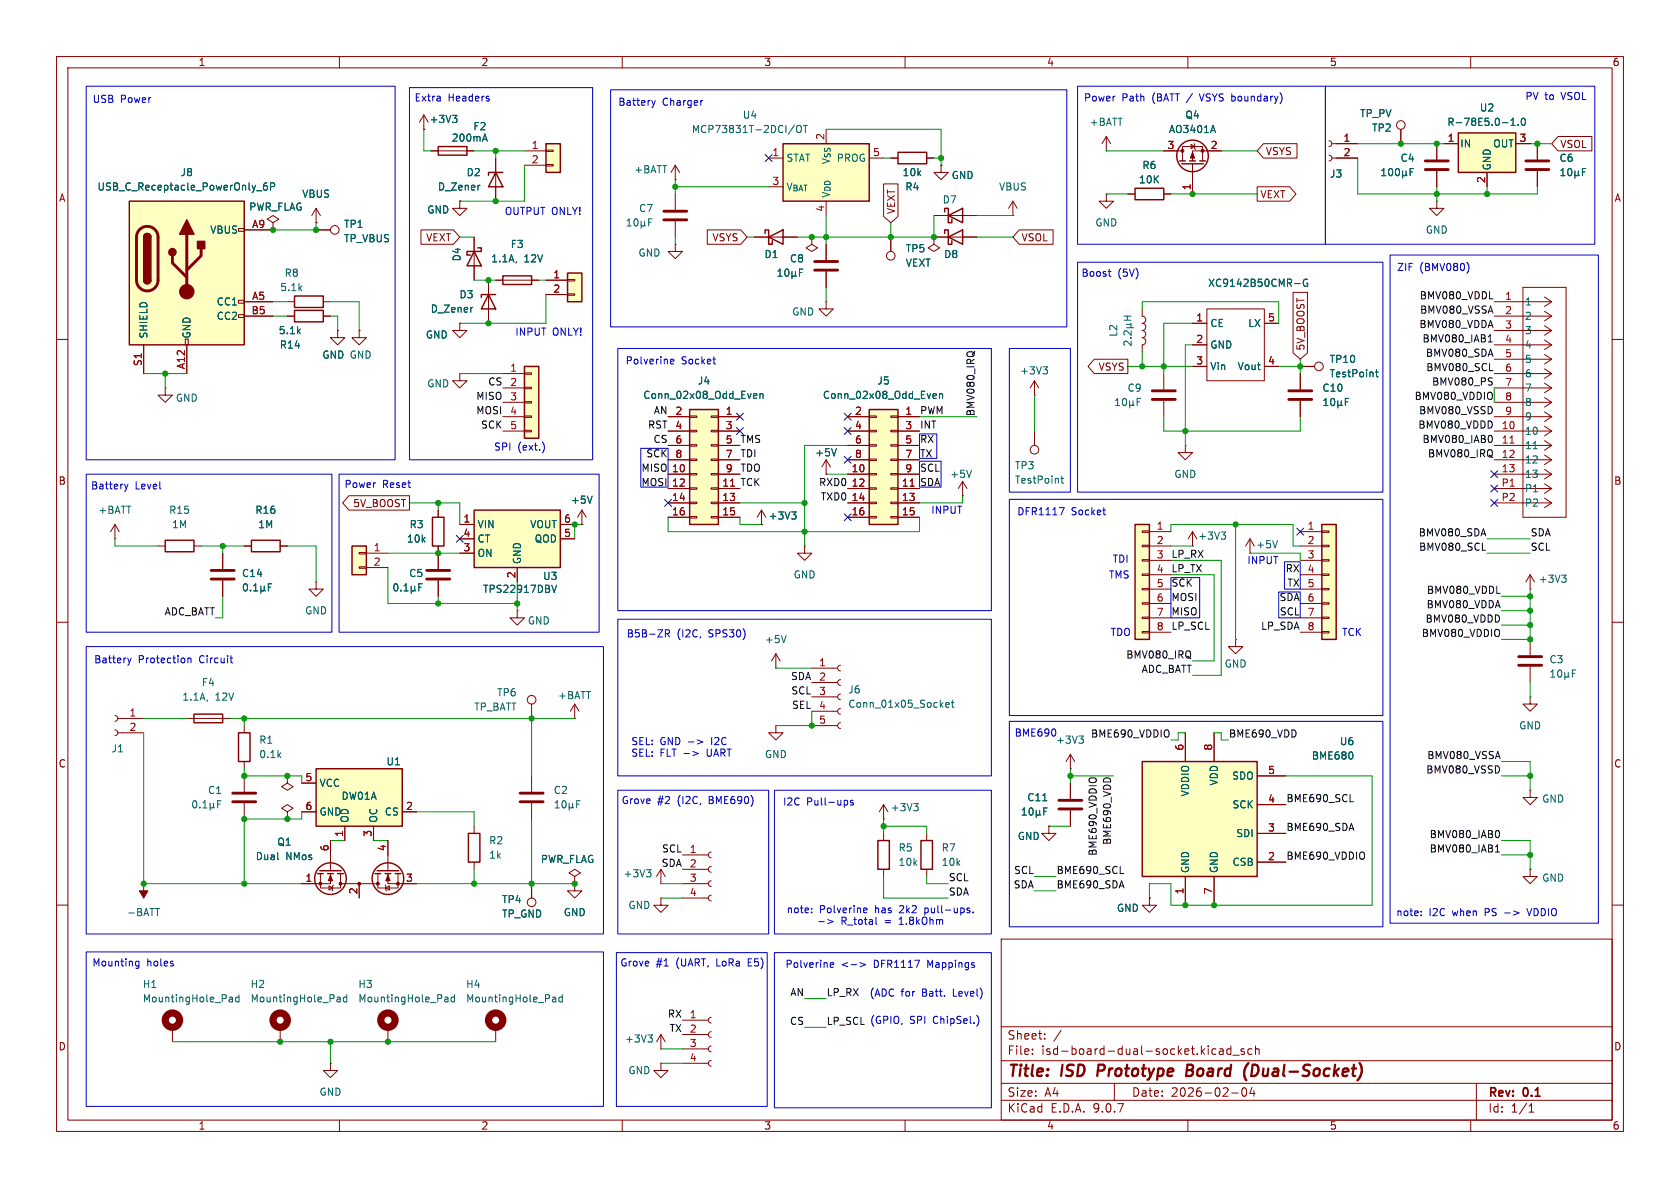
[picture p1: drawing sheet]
<svg xmlns="http://www.w3.org/2000/svg" width="297mm" height="210mm" viewBox="0 0 297 210" stroke-linecap="round" stroke-linejoin="round" font-family="sans-serif">
<defs><g id="words">
<g font-size="2.8" fill="#840000">
<text x="178" y="190.9">Title:</text>
<text x="187.7" y="190.9">ISD</text>
<text x="194.8" y="190.9">Prototype</text>
<text x="211.4" y="190.9">Board</text>
<text x="222.3" y="190.9">(Dual-Socket)</text>
</g>
<g font-size="2.1" fill="#840000">
<text x="178" y="184">Sheet:</text>
<text x="178" y="186.7">File:</text>
<text x="184.1" y="186.7">isd-board-dual-socket.kicad_sch</text>
<text x="178" y="196.9">KiCad</text>
<text x="178" y="194.1">Size:</text>
<text x="184.7" y="194.1">A4</text>
<text x="185.7" y="196.9">E.D.A.</text>
<text x="193.3" y="196.9">9.0.7</text>
<text x="200" y="194.1">Date:</text>
<text x="207" y="194.1">2026-02-04</text>
<text x="263" y="194.3">Rev:</text>
<text x="263" y="196.9">Id:</text>
<text x="267.1" y="196.9">1/1</text>
<text x="269.4" y="194.3">0.1</text>
</g>
<g font-size="1.8" fill="#840000">
<text x="35" y="11.9">1</text>
<text x="85" y="11.9">2</text>
<text x="135" y="11.9">3</text>
<text x="185" y="11.9">4</text>
<text x="235" y="11.9">5</text>
<text x="285" y="11.9">6</text>
<text x="223.7" y="27.6">VSYS</text>
<text x="275.7" y="26.4">VSOL</text>
<text x="10.3" y="35.9">A</text>
<text x="222.7" y="35.2">VEXT</text>
<text x="285.3" y="35.9">A</text>
<text x="158.4" y="37.9" transform="rotate(-90 158.4 37.9)">VEXT</text>
<text x="75.2" y="42.9">VEXT</text>
<text x="125.9" y="42.9">VSYS</text>
<text x="180.5" y="42.9">VSOL</text>
<text x="194.1" y="65.7">VSYS</text>
<text x="230.8" y="62.1" transform="rotate(-90 230.8 62.1)">5V_BOOST</text>
<text x="10.3" y="85.9">B</text>
<text x="62.3" y="89.9">5V_BOOST</text>
<text x="285.3" y="85.9">B</text>
<text x="10.3" y="135.9">C</text>
<text x="285.3" y="135.9">C</text>
<text x="10.3" y="185.9">D</text>
<text x="285.3" y="185.9">D</text>
<text x="35" y="199.9">1</text>
<text x="85" y="199.9">2</text>
<text x="135" y="199.9">3</text>
<text x="185" y="199.9">4</text>
<text x="235" y="199.9">5</text>
<text x="285" y="199.9">6</text>
</g>
<g font-size="1.8" fill="#0000c2">
<text x="269.6" y="17.9">PV to</text>
<text x="276.1" y="17.9">VSOL</text>
<text x="16.3" y="18.4">USB</text>
<text x="21.3" y="18.4">Power</text>
<text x="73.2" y="18.1">Extra</text>
<text x="79.2" y="18.1">Headers</text>
<text x="109.2" y="18.9">Battery</text>
<text x="117.1" y="18.9">Charger</text>
<text x="191.5" y="18.1">Power</text>
<text x="198.3" y="18.1">Path</text>
<text x="203.8" y="18.1">(BATT /</text>
<text x="212.6" y="18.1">VSYS boundary)</text>
<text x="89.1" y="38.2">OUTPUT ONLY!</text>
<text x="191.1" y="49.1">Boost</text>
<text x="197.6" y="49.1">(5V)</text>
<text x="246.9" y="48.1">ZIF</text>
<text x="251" y="48.1">(BMV080)</text>
<text x="91" y="59.5">INPUT</text>
<text x="97.7" y="59.5">ONLY!</text>
<text x="110.5" y="64.6">Polverine</text>
<text x="120.4" y="64.6">Socket</text>
<text x="87.3" y="79.9">SPI</text>
<text x="91.5" y="79.9">(ext.)</text>
<text x="16" y="86.7">Battery</text>
<text x="23.9" y="86.7">Level</text>
<text x="60.8" y="86.5">Power</text>
<text x="67.6" y="86.5">Reset</text>
<text x="164.5" y="91">INPUT</text>
<text x="179.7" y="91.3">DFR1117</text>
<text x="189.4" y="91.3">Socket</text>
<text x="196.6" y="99.7">TDI</text>
<text x="220.4" y="99.9">INPUT</text>
<text x="196" y="102.5">TMS</text>
<text x="110.7" y="112.9">B5B-ZR</text>
<text x="119.7" y="112.9">(I2C,</text>
<text x="125.4" y="112.9">SPS30)</text>
<text x="196.2" y="112.6">TDO</text>
<text x="237.2" y="112.6">TCK</text>
<text x="16.5" y="117.5">Battery</text>
<text x="24.4" y="117.5">Protection</text>
<text x="35.3" y="117.5">Circuit</text>
<text x="111.5" y="131.9">SEL:</text>
<text x="116.7" y="131.9">GND -&gt;</text>
<text x="126" y="131.9">I2C</text>
<text x="179.3" y="130.4">BME690</text>
<text x="186.6" y="131.7">+3V3</text>
<text x="111.5" y="134">SEL:</text>
<text x="116.7" y="134">FLT -&gt;</text>
<text x="125.2" y="134">UART</text>
<text x="109.8" y="142.3">Grove</text>
<text x="116.2" y="142.3">#2</text>
<text x="119.9" y="142.3">(I2C,</text>
<text x="125.6" y="142.3">BME690)</text>
<text x="138.3" y="142.6">I2C</text>
<text x="142.6" y="142.6">Pull-ups</text>
<text x="139" y="161.6">note:</text>
<text x="144.9" y="161.6">Polverine</text>
<text x="154.8" y="161.6">has</text>
<text x="159.3" y="161.6">2k2</text>
<text x="163.9" y="161.6">pull-ups.</text>
<text x="148.7" y="163.7">R_total</text>
<text x="156.5" y="163.7">=</text>
<text x="159.2" y="163.7">1.8kOhm</text>
<text x="246.7" y="162.2">note:</text>
<text x="252.6" y="162.2">I2C</text>
<text x="256.9" y="162.2">when</text>
<text x="262.8" y="162.2">PS</text>
<text x="266.4" y="162.2">-&gt;</text>
<text x="270.7" y="162.2">VDDIO</text>
<text x="16.2" y="171">Mounting</text>
<text x="25.9" y="171">holes</text>
<text x="109.6" y="171">Grove</text>
<text x="116" y="171">#1</text>
<text x="119.6" y="171">(UART,</text>
<text x="126.9" y="171">LoRa</text>
<text x="132.7" y="171">E5)</text>
<text x="138.8" y="171.3">Polverine</text>
<text x="148.7" y="171.3">&lt;-&gt;</text>
<text x="154.6" y="171.3">DFR1117</text>
<text x="164.2" y="171.3">Mappings</text>
<text x="153.6" y="176.4">(ADC</text>
<text x="159.3" y="176.4">for</text>
<text x="163.1" y="176.4">Batt.</text>
<text x="168.8" y="176.4">Level)</text>
<text x="146" y="181.3">LP_SCL (GPIO,</text>
<text x="160.8" y="181.2">SPI</text>
<text x="165.1" y="181.2">ChipSel.)</text>
</g>
<g font-size="1.8" fill="#006464">
<text x="75.8" y="21.9">+3V3</text>
<text x="83.6" y="23.2">F2</text>
<text x="122.2" y="23.7">MCP73831T-2DCI/OT</text>
<text x="131.2" y="21.2">U4</text>
<text x="192.5" y="22.5">+BATT</text>
<text x="206.5" y="23.7">AO3401A</text>
<text x="209.4" y="21.2">Q4</text>
<text x="240.3" y="20.9">TP_PV</text>
<text x="242.5" y="23.5">TP2</text>
<text x="255.8" y="22.5">R-78E5.0-1.0</text>
<text x="261.5" y="19.9">U2</text>
<text x="79.8" y="25.2">200mA</text>
<text x="138.9" y="28.8">STAT</text>
<text x="147.8" y="28.8">PROG</text>
<text x="247.5" y="28.8">C4</text>
<text x="258.1" y="26.3">IN</text>
<text x="263.9" y="26.3">OUT</text>
<text x="275.6" y="28.8">C6</text>
<text x="17.1" y="33.9">USB_C_Receptacle_PowerOnly_6P</text>
<text x="31.8" y="31.3">J8</text>
<text x="53.3" y="35.2">VBUS</text>
<text x="77.3" y="33.9">D_Zener</text>
<text x="82.4" y="31.3">D2</text>
<text x="112" y="30.8">+BATT</text>
<text x="138.9" y="33.9">V_{BAT}</text>
<text x="146.9" y="35.1" transform="rotate(-90 146.9 35.1)">V_{DD}V_{SS}</text>
<text x="159.5" y="31.3">10k</text>
<text x="159.9" y="33.9">R4</text>
<text x="168.1" y="31.9">GND</text>
<text x="176.5" y="33.9">VBUS</text>
<text x="201.3" y="32.6">10K</text>
<text x="201.9" y="30.1">R6</text>
<text x="235" y="31.6">J3</text>
<text x="263.8" y="30.2" transform="rotate(-90 263.8 30.2)">GND</text>
<text x="37.1" y="41.5">VBUS</text>
<text x="43.9" y="37.4">PWR_FLAG</text>
<text x="60.7" y="40.5">TP1</text>
<text x="75.4" y="37.9">GND</text>
<text x="112.9" y="37.7">C7</text>
<text x="166.6" y="36.2">D7</text>
<text x="193.5" y="40.2">GND</text>
<text x="252" y="41.5">GND</text>
<text x="60.7" y="43">TP_VBUS</text>
<text x="81.6" y="46.3" transform="rotate(-90 81.6 46.3)">D4</text>
<text x="86.7" y="46.6">1.1A,</text>
<text x="90.2" y="44">F3</text>
<text x="92.6" y="46.6">12V</text>
<text x="112.8" y="45.6">GND</text>
<text x="135.1" y="45.8">D1</text>
<text x="139.5" y="46.6">C8</text>
<text x="160" y="44.8">TP5</text>
<text x="160" y="47.3">VEXT</text>
<text x="166.8" y="45.8">D8</text>
<text x="49.4" y="51.7">5.1k</text>
<text x="50.2" y="49.1">R8</text>
<text x="81.1" y="52.9">D3</text>
<text x="213.5" y="50.9">XC9142B50CMR-G</text>
<text x="26.3" y="59.9" transform="rotate(-90 26.3 59.9)">SHIELD</text>
<text x="33.9" y="59.9" transform="rotate(-90 33.9 59.9)">GND</text>
<text x="38.2" y="54.2">CC1</text>
<text x="38.2" y="56.7">CC2</text>
<text x="49.2" y="59.3">5.1k</text>
<text x="76" y="55.5">D_Zener</text>
<text x="139.9" y="56">GND</text>
<text x="197.7" y="59.6" transform="rotate(-90 197.7 59.6)">L2</text>
<text x="213.9" y="58">CE</text>
<text x="220.6" y="58">LX</text>
<text x="269.5" y="54.2">1</text>
<text x="269.5" y="56.7">2</text>
<text x="269.5" y="59.3">3</text>
<text x="49.4" y="61.8">R14</text>
<text x="56.9" y="63.6">GND GND</text>
<text x="56.9" y="63.6">GND</text>
<text x="75.2" y="60">GND</text>
<text x="213.9" y="65.6">Vin</text>
<text x="213.9" y="61.8">GND</text>
<text x="218.7" y="65.6">Vout</text>
<text x="235" y="64.4">TP10</text>
<text x="269.5" y="61.8">4</text>
<text x="269.5" y="64.4">5</text>
<text x="31" y="71.2">GND</text>
<text x="75.4" y="68.7">GND</text>
<text x="113.6" y="70.7">Conn_02x08_Odd_Even</text>
<text x="123.3" y="68.2">J4</text>
<text x="145.4" y="70.7">Conn_02x08_Odd_Even</text>
<text x="155" y="68.2">J5</text>
<text x="180.2" y="66.4">+3V3</text>
<text x="199.2" y="69.4">C9</text>
<text x="233.7" y="69.4">C10</text>
<text x="235" y="66.9">TestPoint</text>
<text x="269.5" y="66.9">6</text>
<text x="269.5" y="69.4">7</text>
<text x="269.5" y="72">8</text>
<text x="269.5" y="74.5">9</text>
<text x="269.5" y="77.1">10</text>
<text x="144" y="80.9">+5V</text>
<text x="179.3" y="83.2">TP3</text>
<text x="269.5" y="79.6">11</text>
<text x="269.5" y="82.1">12</text>
<text x="100.8" y="89.3">+5V</text>
<text x="167.9" y="84.7">+5V</text>
<text x="179.3" y="85.7">TestPoint</text>
<text x="207.5" y="84.7">GND</text>
<text x="269.5" y="84.7">13</text>
<text x="269.5" y="87.2">P1</text>
<text x="269.5" y="89.8">P2</text>
<text x="17.3" y="91">+BATT</text>
<text x="29.8" y="91">R15</text>
<text x="30.3" y="93.6">1M</text>
<text x="45" y="91">R16</text>
<text x="45.6" y="93.6">1M</text>
<text x="72.3" y="93.6">R3</text>
<text x="84.3" y="93.6">VIN</text>
<text x="93.6" y="93.6">VOUT</text>
<text x="135.8" y="92">+3V3</text>
<text x="211.7" y="95.6">+3V3</text>
<text x="71.8" y="96.1">10k</text>
<text x="84.3" y="96.1">CT</text>
<text x="84.3" y="98.7">ON</text>
<text x="92.3" y="99.8" transform="rotate(-90 92.3 99.8)">GND</text>
<text x="94.4" y="96.1">QOD</text>
<text x="222" y="97.1">+5V</text>
<text x="42.7" y="102.2">C14</text>
<text x="72.2" y="102.2">C5</text>
<text x="85.3" y="105">TPS22917DBV</text>
<text x="95.9" y="102.7">U3</text>
<text x="140.2" y="102.5">GND</text>
<text x="271.9" y="103.2">+3V3</text>
<text x="53.8" y="108.8">GND</text>
<text x="93.2" y="110.6">GND</text>
<text x="135.1" y="113.9">+5V</text>
<text x="216.4" y="118.2">GND</text>
<text x="273.8" y="117.4">C3</text>
<text x="32.1" y="124.1">1.1A,</text>
<text x="35.6" y="121.5">F4</text>
<text x="38" y="124.1">12V</text>
<text x="83.7" y="125.8">TP_BATT</text>
<text x="87.8" y="123.3">TP6</text>
<text x="98.6" y="123.8">+BATT</text>
<text x="149.9" y="122.8">J6</text>
<text x="149.9" y="125.3">Conn_01x05_Socket</text>
<text x="45.7" y="131.7">R1</text>
<text x="236.8" y="131.9">U6</text>
<text x="268.5" y="129.1">GND</text>
<text x="19.6" y="133.2">J1</text>
<text x="45.7" y="134.2">0.1k</text>
<text x="68.2" y="135.5">U1</text>
<text x="135.1" y="134.2">GND</text>
<text x="231.8" y="134.5">BME680</text>
<text x="36.7" y="140.6">C1</text>
<text x="56.4" y="139.3">VCC</text>
<text x="60.3" y="141.6">DW01A</text>
<text x="97.8" y="140.6">C2</text>
<text x="157.4" y="143.6">+3V3</text>
<text x="181.5" y="141.8">C11</text>
<text x="210.4" y="140.9" transform="rotate(-90 210.4 140.9)">VDDIO</text>
<text x="215.5" y="139" transform="rotate(-90 215.5 139)">VDD</text>
<text x="217.7" y="138">SDO</text>
<text x="217.8" y="143.1">SCK</text>
<text x="272.5" y="142.1">GND</text>
<text x="48.9" y="149.7">Q1</text>
<text x="56.4" y="144.4">GND</text>
<text x="61.8" y="145.5" transform="rotate(-90 61.8 145.5)">OD</text>
<text x="66.9" y="145.5" transform="rotate(-90 66.9 145.5)">OC</text>
<text x="67.9" y="144.4">CS</text>
<text x="86.4" y="149.5">R2</text>
<text x="179.8" y="148.7">GND</text>
<text x="218.5" y="148.2">SDI</text>
<text x="45.1" y="152.2">Dual</text>
<text x="50.5" y="152.2">NMos</text>
<text x="86.4" y="152">1k</text>
<text x="95.5" y="152.8">PWR_FLAG</text>
<text x="110.1" y="155.3">+3V3</text>
<text x="158.8" y="150.7">R5</text>
<text x="158.8" y="153.3">10k</text>
<text x="166.4" y="150.7">R7</text>
<text x="166.4" y="153.3">10k</text>
<text x="210.4" y="154.4" transform="rotate(-90 210.4 154.4)">GND</text>
<text x="215.5" y="154.4" transform="rotate(-90 215.5 154.4)">GND</text>
<text x="217.8" y="153.3">CSB</text>
<text x="88.7" y="159.9">TP4</text>
<text x="111" y="160.9">GND</text>
<text x="197.4" y="161.4">GND</text>
<text x="272.5" y="156.1">GND</text>
<text x="22.4" y="162.2">-BATT</text>
<text x="88.7" y="162.4">TP_GND</text>
<text x="99.6" y="162.2">GND</text>
<text x="25.2" y="174.9">H1</text>
<text x="25.2" y="177.4">MountingHole_Pad</text>
<text x="44.2" y="174.9">H2</text>
<text x="44.2" y="177.4">MountingHole_Pad</text>
<text x="63.3" y="174.9">H3</text>
<text x="63.3" y="177.4">MountingHole_Pad</text>
<text x="82.3" y="174.9">H4</text>
<text x="82.3" y="177.4">MountingHole_Pad</text>
<text x="110.4" y="184.5">+3V3</text>
<text x="111" y="190.1">GND</text>
<text x="56.4" y="193.9">GND</text>
</g>
<g font-size="1.8" fill="#a90000">
<text x="93.9" y="26.4">1</text>
<text x="93.9" y="29">2</text>
<text x="136.5" y="27.7">1</text>
<text x="145.8" y="24.8" transform="rotate(-90 145.8 24.8)">2</text>
<text x="154.2" y="27.7">5</text>
<text x="206.3" y="26.4">3</text>
<text x="213.9" y="26.4">2</text>
<text x="237.4" y="25.1">1</text>
<text x="237.4" y="27.7">2</text>
<text x="255.8" y="25.1">1</text>
<text x="268.5" y="25.1">3</text>
<text x="136.5" y="32.8">3</text>
<text x="210.6" y="33.7" transform="rotate(-90 210.6 33.7)">1</text>
<text x="262.6" y="32.5" transform="rotate(-90 262.6 32.5)">2</text>
<text x="44.5" y="40.4">A9</text>
<text x="145.8" y="37.5" transform="rotate(-90 145.8 37.5)">4</text>
<text x="44.5" y="53.1">A5</text>
<text x="97.7" y="49.3">1</text>
<text x="97.7" y="51.8">2</text>
<text x="266" y="53.1">1</text>
<text x="44.4" y="55.6">B5</text>
<text x="211.4" y="56.9">1</text>
<text x="224.1" y="56.9">5</text>
<text x="266" y="55.6">2</text>
<text x="266" y="58.2">3</text>
<text x="25.1" y="64.8" transform="rotate(-90 25.1 64.8)">S1</text>
<text x="32.8" y="65.4" transform="rotate(-90 32.8 65.4)">A12</text>
<text x="90.1" y="65.8">1</text>
<text x="211.4" y="64.5">3</text>
<text x="211.4" y="60.7">2</text>
<text x="224.1" y="64.5">4</text>
<text x="266" y="60.7">4</text>
<text x="266" y="63.2">5</text>
<text x="266" y="65.8">6</text>
<text x="90.1" y="68.3">2</text>
<text x="90.1" y="70.9">3</text>
<text x="266" y="68.3">7</text>
<text x="266" y="70.9">8</text>
<text x="90.1" y="73.4">4</text>
<text x="90.1" y="75.9">5</text>
<text x="119.3" y="73.4">2</text>
<text x="119.3" y="75.9">4</text>
<text x="128.2" y="73.4">1</text>
<text x="128.2" y="75.9">3</text>
<text x="151.1" y="73.4">2</text>
<text x="151.1" y="75.9">4</text>
<text x="159.9" y="73.4">1</text>
<text x="159.9" y="75.9">3</text>
<text x="265.4" y="75.9">10</text>
<text x="266" y="73.4">9</text>
<text x="118.7" y="83.6">10</text>
<text x="119.3" y="78.5">6</text>
<text x="119.3" y="81">8</text>
<text x="128.2" y="78.5">5</text>
<text x="128.2" y="81">7</text>
<text x="128.2" y="83.6">9</text>
<text x="150.5" y="83.6">10</text>
<text x="151.1" y="78.5">6</text>
<text x="151.1" y="81">8</text>
<text x="159.9" y="78.5">5</text>
<text x="159.9" y="81">7</text>
<text x="159.9" y="83.6">9</text>
<text x="265.4" y="78.5">11</text>
<text x="265.4" y="81">12</text>
<text x="265.4" y="83.6">13</text>
<text x="118.7" y="86.1">12</text>
<text x="118.7" y="88.6">14</text>
<text x="127.6" y="86.1">11</text>
<text x="127.6" y="88.6">13</text>
<text x="150.5" y="86.1">12</text>
<text x="150.5" y="88.6">14</text>
<text x="159.3" y="86.1">11</text>
<text x="159.3" y="88.6">13</text>
<text x="265.4" y="86.1">P1</text>
<text x="265.4" y="88.6">P2</text>
<text x="81.8" y="92.5">1</text>
<text x="81.8" y="95">4</text>
<text x="99.6" y="92.5">6</text>
<text x="99.6" y="95">5</text>
<text x="118.7" y="91.2">16</text>
<text x="127.6" y="91.2">15</text>
<text x="150.5" y="91.2">16</text>
<text x="159.3" y="91.2">15</text>
<text x="204.4" y="93.7">1</text>
<text x="231.1" y="93.7">1</text>
<text x="66" y="97.5">1</text>
<text x="66" y="100.1">2</text>
<text x="81.8" y="97.5">3</text>
<text x="204.4" y="96.3">2</text>
<text x="204.4" y="98.8">3</text>
<text x="204.4" y="101.3">4</text>
<text x="231.1" y="96.3">2</text>
<text x="231.1" y="98.8">3</text>
<text x="231.1" y="101.3">4</text>
<text x="91.2" y="102.3" transform="rotate(-90 91.2 102.3)">2</text>
<text x="204.4" y="103.9">5</text>
<text x="204.4" y="106.4">6</text>
<text x="231.1" y="103.9">5</text>
<text x="231.1" y="106.4">6</text>
<text x="204.4" y="109">7</text>
<text x="204.4" y="111.5">8</text>
<text x="231.1" y="109">7</text>
<text x="231.1" y="111.5">8</text>
<text x="144.7" y="117.9">1</text>
<text x="144.7" y="120.4">2</text>
<text x="144.7" y="122.9">3</text>
<text x="144.7" y="125.5">4</text>
<text x="22.8" y="126.7">1</text>
<text x="22.8" y="129.3">2</text>
<text x="144.7" y="128">5</text>
<text x="209.3" y="132.8" transform="rotate(-90 209.3 132.8)">6</text>
<text x="214.4" y="132.8" transform="rotate(-90 214.4 132.8)">8</text>
<text x="224.1" y="136.9">5</text>
<text x="53.9" y="138.2">5</text>
<text x="53.9" y="143.3">6</text>
<text x="71.7" y="143.3">2</text>
<text x="224.1" y="142">4</text>
<text x="60.7" y="148" transform="rotate(-90 60.7 148)">1</text>
<text x="65.8" y="148" transform="rotate(-90 65.8 148)">3</text>
<text x="224.1" y="147.1">3</text>
<text x="53.9" y="156">1</text>
<text x="58.2" y="150.6" transform="rotate(-90 58.2 150.6)">6</text>
<text x="68.3" y="150.6" transform="rotate(-90 68.3 150.6)">4</text>
<text x="71.7" y="156">3</text>
<text x="121.8" y="150.9">1</text>
<text x="121.8" y="153.4">2</text>
<text x="121.8" y="156">3</text>
<text x="224.1" y="152.1">2</text>
<text x="63.2" y="158.2" transform="rotate(-90 63.2 158.2)">2</text>
<text x="121.8" y="158.5">4</text>
<text x="209.3" y="158.2" transform="rotate(-90 209.3 158.2)">1</text>
<text x="214.4" y="158.2" transform="rotate(-90 214.4 158.2)">7</text>
<text x="121.8" y="180.1">1</text>
<text x="121.8" y="182.6">2</text>
<text x="121.8" y="185.2">3</text>
<text x="121.8" y="187.7">4</text>
</g>
<g font-size="1.8" fill="#0f0f0f">
<text x="250.9" y="53">BMV080_VDDL</text>
<text x="250.8" y="58.1">BMV080_VDDA</text>
<text x="251" y="55.5">BMV080_VSSA</text>
<text x="251.4" y="60.6">BMV080_IAB1</text>
<text x="252" y="63.2">BMV080_SDA</text>
<text x="252" y="65.7">BMV080_SCL</text>
<text x="84.1" y="70.8">MISO</text>
<text x="86.2" y="68.2">CS</text>
<text x="250" y="70.8">BMV080_VDDIO</text>
<text x="253.1" y="68.2">BMV080_PS</text>
<text x="84.1" y="73.3">MOSI</text>
<text x="84.9" y="75.9">SCK</text>
<text x="114.5" y="75.9">RST</text>
<text x="115.5" y="73.3">AN</text>
<text x="162.6" y="75.9">INT</text>
<text x="162.6" y="73.3">PWM</text>
<text x="172.4" y="73.7" transform="rotate(-90 172.4 73.7)">BMV080_IRQ</text>
<text x="250.7" y="75.9">BMV080_VDDD</text>
<text x="250.8" y="73.3">BMV080_VSSD</text>
<text x="113.3" y="83.5">MISO</text>
<text x="114.2" y="80.9">SCK</text>
<text x="115.4" y="78.4">CS</text>
<text x="130.8" y="78.4">TMS</text>
<text x="130.8" y="80.9">TDI</text>
<text x="130.8" y="83.5">TDO</text>
<text x="162.6" y="83.5">SCL</text>
<text x="162.6" y="78.4">RX</text>
<text x="162.6" y="80.9">TX</text>
<text x="251.4" y="78.4">BMV080_IAB0</text>
<text x="252.3" y="80.9">BMV080_IRQ</text>
<text x="113.3" y="86">MOSI</text>
<text x="130.8" y="86">TCK</text>
<text x="144.7" y="86">RXD0</text>
<text x="145" y="88.6">TXD0</text>
<text x="162.6" y="86">SDA</text>
<text x="250.7" y="94.9">BMV080_SDA</text>
<text x="270.5" y="94.9">SDA</text>
<text x="207" y="98.7">LP_RX</text>
<text x="207" y="101.3">LP_TX</text>
<text x="227.2" y="101.3">RX</text>
<text x="250.8" y="97.4">BMV080_SCL</text>
<text x="270.5" y="97.4">SCL</text>
<text x="207" y="106.3">MOSI</text>
<text x="207" y="103.8">SCK</text>
<text x="226.1" y="106.3">SDA</text>
<text x="227.5" y="103.8">TX</text>
<text x="252.1" y="107.6">BMV080_VDDA</text>
<text x="252.2" y="105.1">BMV080_VDDL</text>
<text x="29" y="108.9">ADC_BATT</text>
<text x="207" y="108.9">MISO</text>
<text x="207" y="111.4">LP_SCL</text>
<text x="222.8" y="111.4">LP_SDA</text>
<text x="226.2" y="108.9">SCL</text>
<text x="251.3" y="112.7">BMV080_VDDIO</text>
<text x="251.9" y="110.1">BMV080_VDDD</text>
<text x="199" y="116.5">BMV080_IRQ</text>
<text x="201.7" y="119">ADC_BATT</text>
<text x="139.7" y="120.3">SDA</text>
<text x="139.8" y="122.8">SCL</text>
<text x="139.9" y="125.4">SEL</text>
<text x="192.8" y="130.5">BME690_VDDIO</text>
<text x="217.2" y="130.5">BME690_VDD</text>
<text x="252" y="136.8">BMV080_VSSD</text>
<text x="252.2" y="134.3">BMV080_VSSA</text>
<text x="227.3" y="141.9">BME690_SCL</text>
<text x="196.5" y="149.5" transform="rotate(-90 196.5 149.5)">BME690_VDD</text>
<text x="227.3" y="147">BME690_SDA</text>
<text x="252.6" y="148.2">BMV080_IAB0</text>
<text x="116.9" y="153.3">SDA</text>
<text x="116.9" y="150.8">SCL</text>
<text x="167.6" y="155.9">SCL</text>
<text x="179.2" y="154.6">SCL</text>
<text x="186.7" y="154.6">BME690_SCL</text>
<text x="194" y="151.4" transform="rotate(-90 194 151.4)">BME690_VDDIO</text>
<text x="227.3" y="152.1">BME690_VDDIO</text>
<text x="252.6" y="150.8">BMV080_IAB1</text>
<text x="167.6" y="158.4">SDA</text>
<text x="179.1" y="157.1">SDA</text>
<text x="186.7" y="157.1">BME690_SDA</text>
<text x="118" y="180">RX</text>
<text x="139.6" y="176.2">AN</text>
<text x="146" y="176.2">LP_RX</text>
<text x="118.3" y="182.5">TX</text>
<text x="139.6" y="181.3">CS</text>
</g>
</g></defs>
<g fill="none" stroke="#840000" stroke-width=".18">
<path d="M10 10h277v190h-277zM12 12h273v186h-273zM60 10v2M110 10v2M160 10v2M210 10v2M260 10v2M76.2 26.7h7.6M81.3 35.6v1.2h1.2l-1.2 1.3-1.3-1.3h1.3M81.3 35.6h.1M87.6 27.9v7.7M10 60h2"/>
<path d="M81.3 66v1.3h1.2l-1.2 1.3-1.3-1.3h1.3M81.3 66h.1M205.7 66v2.8M205.7 70.9v2.8M285 60h2M10 110h2M218.4 113v1.3h1.3l-1.3 1.3-1.2-1.3h1.2M218.4 113h.1M285 110h2M10 160h2M177 166h108v32h-108zM285 160h2"/>
<path d="M60 198v2M110 198v2M160 198v2M177 194.5h108M177 191.5h108M177 187.5h108M177 181.5h108M182.5 186.3v.1M182.5 185.5v.1M184.7 183.6v.1M184.7 182.8v.1M187.6 182.1l-1.3 2"/>
<path d="M197 191.5v3M210 198v2M214.5 185.4l.5 .1M215 186.3l-.5 .1M215.6 185.5h.6v.9M216.2 185.8h-.5a.29 .29 0 0 0-.2 .3 .29 .29 0 0 0 .2 .3l.5-.1M217.6 185.5l-.4-.1-.3 .3v.4l.1 .2h.6M217.6 184.9v1.5M217.7 193.2h1.2M218 186.5h1.1M219.7 192.4l.2-.1a.81 .81 0 0 1 .6 .6 .81 .81 0 0 1-.3 .8l-.2 .1a.81 .81 0 0 1-.3-1.4zM220 185.5l-.4-.1-.2 .2 .1 .2 .5 .2v.3h-.6"/>
<path d="M221.3 185.5l-.4-.1-.3 .3v.4l.1 .2h.6M221.3 192.2l-.3 1.1h.9M221.7 192.8v1M222 185.5l.2-.1 .3 .1 .1 .9M222 184.9v1.5M260 198v2M261 191.5v6.5M270.3 196.6h.9M270.3 195.5l.4-.4v1.5"/>
</g>
<path d="M194.2 188.2l-.2 2M209.8 189.2h.7M210.5 189.2l.3 .1M210.6 188.2h-.7l-.2 2 .9-.1M210.7 189.1l-.2 .1M220.7 187.9l-.1 .1M221.9 188.2h-.4l-.3 2h.5" fill="none" stroke="#840000" stroke-width=".4"/>
<path d="M203.7 69.1h4.1M203.7 70.6h4.1" fill="none" stroke="#840000" stroke-width=".51"/>
<path d="M84.7 32.8h.2M85.4 24.6h.6M85.7 23.7l.4 1.3M197.2 71.7h.7M197.2 70.8l.4-.4v1.3M198.6 70.6l.1-.2a.68 .68 0 0 1 .5 .7 .68 .68 0 0 1-.5 .6l-.1-.1-.2-.4zM199.7 71.5l.2 .2h.2l.2-.2M199.7 70.9v1.2M200.3 71.5l.2 .2M200.3 70.9v.6M201 71h.5M201.6 70.4h-.6v1.3" fill="none" stroke="#006464" stroke-width=".18"/>
<path d="M77.5 25.9h5v1.5h-5zM87.6 30.5l1.3 2.5h-2.5zM88.9 30.5h-2.5v.5" fill="none" stroke="#840000" stroke-width=".25"/>
<path d="M200.7 92.7h2.5v20.3h-2.5z" fill="#ffffc2"/>
<path d="M200.7 92.7h2.5v20.3h-2.5zM162.8 148.6h2v5.1h-2z" fill="none" stroke="#840000" stroke-width=".25"/>
<g fill="none" stroke="#840000" stroke-width=".18">
<path d="M201.9 93.9h1.3v.2h-1.3zM201.9 96.4h1.3v.2h-1.3zM201.9 98.9h1.3v.3h-1.3zM203.2 94h3.8M203.2 96.5h3.8M203.2 99.1h3.8M210.8 96.5h.1M210.8 94l-.7 1.3M210.8 94l.8 1.3M210.8 94v2.5M221 97.8h.1M221 95.3l-.8 1.2"/>
<path d="M221 95.3l.7 1.2M221 95.3v2.5M143.5 118.1h4.6M148.6 117.6l-.4 .2-.1 .3 .1 .4 .4 .1M201.9 101.5h1.3v.2h-1.3zM201.9 104h1.3v.3h-1.3zM201.9 106.6h1.3v.2h-1.3zM201.9 109.1h1.3v.2h-1.3zM201.9 111.6h1.3v.3h-1.3zM203.2 101.6h3.8M203.2 104.1h3.8M203.2 106.7h3.8"/>
<path d="M203.2 109.2h3.8M203.2 111.8h3.8M143.5 120.7h4.6M143.5 123.2h4.6M143.5 125.7h4.6M143.5 128.3h4.6M148.6 120.1l-.4 .2-.1 .4 .1 .3 .4 .2M148.6 122.7l-.4 .1-.1 .4 .1 .3 .4 .2M148.6 125.2l-.4 .2-.1 .3 .1 .4 .4 .1M148.6 127.8l-.4 .1-.1 .4 .1 .3 .4 .2M189.2 135.9h.1M189.2 133.4l-.7 1.2"/>
<path d="M189.2 133.4l.8 1.2M189.2 133.4v2.5M189.2 138.4v2.8M163.8 147.3v1.3M163.8 153.7v1.2M185.4 146.1v1.2h1.3l-1.3 1.3-1.3-1.3h1.3M185.4 146.1h.1M189.2 143.3v2.8"/>
</g>
<g fill="none" stroke="#006464" stroke-width=".18">
<path d="M215.9 94.1h.8l-.4 .4M216.4 94.5l.3 .3v.3l-.3 .2M225.8 95.6l-.4 1.2M167.2 124.6l.6-.1v-.2l-.4-.1-.2 .2 .1 .6h.5M168.2 124.2h.5M168.4 123.8v1.1l.3 .1M190.7 130.1h.8l-.4 .5M191.3 130.6l.2 .2v.3l-.2 .3M180.7 144.1h.7M180.7 143.2l.4-.4v1.3M182 142.9l.2-.1a.68 .68 0 0 1 .5 .7 .68 .68 0 0 1-.5 .6l-.2-.1-.1-.4zM183.2 143.9l.2 .2h.2l.2-.2"/>
<path d="M183.2 143.2v1.3M183.8 143.9l.2 .2M183.8 143.2v.7M184.3 141.5h.8M184.5 143.4h.4M185.1 142.8h-.6v1.3"/>
</g>
<path d="M187.2 141.5h4.1M187.2 143h4.1" fill="none" stroke="#840000" stroke-width=".51"/>
<path d="M92.7 64.8h2.5v12.7h-2.5z" fill="#ffffc2"/>
<path d="M167 37.5v-.7h.6v2.6h.7v-.7M167.6 38.1l2.6-1.3v2.6zM167 41.3v-.7h.6v2.6h.7v-.7M167.6 41.9l2.6-1.3v2.6zM92.7 64.8h2.5v12.7h-2.5z" fill="none" stroke="#840000" stroke-width=".25"/>
<g fill="none" stroke="#840000" stroke-width=".18">
<path d="M55.9 39.4h.1M55.9 36.8l-.8 1.3M55.9 36.8l.7 1.3M55.9 36.8v2.6M165.1 38.1h7.6M179.1 38.1h.1M179.1 35.6l-.8 1.2M179.1 35.6l.7 1.2M179.1 35.6v2.5M195.6 34.3v1.3h1.2l-1.2 1.2-1.3-1.2h1.3M195.6 34.3h.1M165.1 41.9h7.6"/>
<path d="M201.9 55.9a.64 .64 0 0 1 .7 .6 .64 .64 0 0 1-.7 .7 .64 .64 0 0 1 .7 .6 .64 .64 0 0 1-.7 .6 .64 .64 0 0 1 .7 .7 .64 .64 0 0 1-.7 .6 .63 .63 0 0 1 .7 .6 .63 .63 0 0 1-.7 .7v1.2M201.9 54.6v1.3M210.8 57.2h2.6M213.4 54.6h10.1v12.7h-10.1zM223.5 57.2h2.6M88.9 66h3.8M88.9 68.6h3.8M88.9 71.1h3.8M88.9 73.7h3.8M88.9 76.2h3.8M92.7 65.9h1.3v.3h-1.3zM92.7 68.5h1.3v.2h-1.3z"/>
<path d="M92.7 71h1.3v.2h-1.3zM92.7 73.5h1.3v.3h-1.3zM92.7 76.1h1.3v.2h-1.3zM182.9 69.9h.1M182.9 67.3l-.8 1.3M182.9 67.3l.7 1.3M182.9 67.3v2.6M182.9 76.2v2.5M209.5 78.7v1.3h1.3l-1.3 1.3-1.2-1.3h1.2M209.5 78.7h.1M210.8 64.8h2.6M210.8 61h2.6"/>
<path d="M223.5 64.8h2.6M229.9 64.8h2.5M229.9 66v2.8M229.9 70.9v2.8M134.6 92.7h.1M134.6 90.2l-.7 1.2M134.6 90.2l.8 1.2M134.6 90.2v2.5M170.2 87.6h.1M170.2 85.1l-.8 1.3M170.2 85.1l.7 1.3M170.2 85.1v2.5"/>
<path d="M116.8 156.2h.1M116.8 153.7l-.7 1.2M116.8 153.7l.8 1.2M116.8 153.7v2.5M120.6 151.1h4.6M120.6 153.7h4.6M120.6 156.2h4.6M120.6 158.8h4.6M125.7 150.6l-.3 .2-.2 .3 .2 .4 .3 .1M125.7 153.2l-.3 .1-.2 .4 .2 .3 .3 .2M125.7 155.7l-.3 .2-.2 .3 .2 .4 .3 .1M125.7 158.2l-.3 .2-.2 .4 .2 .3 .3 .2"/>
<circle cx="182.9" cy="79.5" r=".76"/>
<circle cx="233.2" cy="64.8" r=".76"/>
</g>
<g fill="none" stroke="#006464" stroke-width=".18">
<path d="M198.7 56.6h1.3M198.7 55.9h1.3M199.1 57.9h1.3M199.1 57.3h.7M199.3 55.9v.7M199.8 57.3l.2 .2v.3l-.2 .1M199.8 59.8h.2M200 58.5v.8l-.9-.8-.4 .2 .1 .5M200 57.2l-.2 .1M228.9 50.1h1M231.1 49.4a.59 .59 0 0 0-.7 .6 .59 .59 0 0 0 .7 .6l.1-.5h-.3M184.4 64.8h.8l-.4 .5"/>
<path d="M184.9 65.3l.3 .3v.3l-.3 .2M200 60.3v.8l-.9-.8-.4 .2 .1 .5M234 71.7h.8M234 70.8l.4-.4v1.3M235.4 70.6l.1-.2a.68 .68 0 0 1 .5 .7 .68 .68 0 0 1-.5 .6l-.1-.1-.2-.4zM236.5 71.5l.2 .2h.2l.2-.2M236.5 70.9v1.2M237.1 71.5l.2 .2M237.1 70.9v.6M237.8 71h.5M238.4 70.4h-.6v1.3M243.2 65.8h.4"/>
<path d="M243.3 65.3v1.1l.3 .2M139.9 90.5h.8l-.4 .5M140.5 91l.2 .2v.3l-.2 .3M171.7 83.1l-.4 1.3M187.5 84.6h.5M187.7 84.1v1.1l.3 .2M114.3 153.7h.8l-.4 .5M114.8 154.2l.3 .3v.3l-.3 .2"/>
</g>
<path d="M227.8 69.1h4.1M227.8 70.6h4.1" fill="none" stroke="#840000" stroke-width=".51"/>
<path d="M233.7 92.7h2.5v20.3h-2.5z" fill="#ffffc2"/>
<path d="M233.7 92.7h2.5v20.3h-2.5z" fill="none" stroke="#840000" stroke-width=".25"/>
<g fill="none" stroke="#840000" stroke-width=".18">
<path d="M229.9 94h3.8M229.9 96.5h3.8M229.9 99.1h3.8M233.7 93.9h1.2v.2h-1.2zM233.7 96.4h1.2v.2h-1.2zM233.7 98.9h1.2v.3h-1.2zM229.9 101.6h3.8M229.9 104.1h3.8M229.9 106.7h3.8M229.9 109.2h3.8M229.9 111.8h3.8M233.7 101.5h1.2v.2h-1.2z"/>
<path d="M233.7 104h1.2v.3h-1.2zM233.7 106.6h1.2v.2h-1.2zM233.7 109.1h1.2v.2h-1.2zM233.7 111.6h1.2v.3h-1.2z"/>
</g>
<path d="M201.9 134.6h20.3v20.3h-20.3z" fill="#ffffc2"/>
<path d="M52.1 54.9h5v2h-5zM201.9 134.6h20.3v20.3h-20.3z" fill="none" stroke="#840000" stroke-width=".25"/>
<g fill="none" stroke="#840000" stroke-width=".18">
<path d="M50.8 55.9h1.3M57.1 55.9h1.3M59.7 58.4v1.3h1.3l-1.3 1.3-1.3-1.3h1.3M59.7 58.4h.1M29.2 68.6v1.3h1.3l-1.3 1.2-1.3-1.2h1.3M29.2 68.6h.1M209.5 129.5v5.1M214.6 129.5v5.1M222.2 137.2h5.1M203.2 158.8v1.2h1.3l-1.3 1.3-1.3-1.3h1.3M203.2 158.8h.1M209.5 154.9v5.1"/>
<path d="M214.6 154.9v5.1M222.2 142.2h5.1M222.2 147.3h5.1M222.2 152.4h5.1"/>
</g>
<path d="M239.1 133.2v.7" fill="none" stroke="#006464" stroke-width=".18"/>
<path d="M22.9 35.6h20.3v25.4h-20.3z" fill="#ffffc2"/>
<g fill="none" stroke="#840000" stroke-width=".18">
<path d="M48.3 39.4l1-.7-1-.6-1.1 .6 1.1 .7v1.2M166.4 29.2v1.3h1.2l-1.2 1.3-1.3-1.3h1.3M166.4 29.2h.1M32.8 59.9h.5v1.1h-.5zM42.2 40.4h1v.5h-1zM42.2 53.1h1v.5h-1zM42.2 55.6h1v.5h-1zM43.2 40.6h5.1M43.2 53.3h5.1M43.2 55.9h5.1M48.3 40.6h.1M50.8 53.3h1.3"/>
<path d="M55.9 40.6h2.5M57.1 53.3h1.3M63.5 58.4v1.3h1.3l-1.3 1.3-1.3-1.3h1.3M63.5 58.4h.1M25.4 61v5M33 61v5M142.2 96.5v1.3h1.3l-1.3 1.3-1.2-1.3h1.2M142.2 96.5h.1"/>
<circle cx="59.2" cy="40.6" r=".76"/>
</g>
<path d="M22.9 35.6h20.3v25.4h-20.3zM25.4 41.9a.64 .64 0 0 1 .6-.6 .64 .64 0 0 1 .7 .6M25.4 49.5a.64 .64 0 0 0 .6 .7 .64 .64 0 0 0 .7-.7M52.1 52.3h5v2.1h-5z" fill="none" stroke="#840000" stroke-width=".25"/>
<path d="M24.7 40.6a1.9 1.9 0 0 1 2.1-.4 1.9 1.9 0 0 1 1.1 1.7v7.6a1.91 1.91 0 0 1-1.9 1.9 1.91 1.91 0 0 1-1.9-1.9v-7.7l.2-.7zM30.5 45.2v1.3l2.5 2.5M33 41.4v10.2M35.6 43.9v1.3l-2.6 2.6" fill="none" stroke="#840000" stroke-width=".51"/>
<g fill="#840000" stroke="#840000" stroke-width=".25">
<path d="M25.4 41.9h1.3v7.6h-1.3z"/>
<path d="M25.6 41.5a.64 .64 0 0 1 .7-.2 .64 .64 0 0 1 .4 .6h-1.3z"/>
<path d="M25.4 49.5h1.3a.64 .64 0 0 1-.7 .7 .64 .64 0 0 1-.6-.7z"/>
<path d="M33 38.9l1.3 2.5h-2.6z"/>
<path d="M34.9 42.7h1.3v1.2h-1.3z"/>
<circle cx="30.5" cy="44.6" r=".63"/>
</g>
<circle cx="33" cy="51.6" r="1.27" fill="#840000" stroke="#840000" stroke-width=".18"/>
<path d="M45.4 33.7h.9M47.2 32.3l-.4 .1a.86 .86 0 0 0 0 1.2l.4-.1 .1-.4-.2-.3-.4 .1-.1 .2M47.8 33l.6-.1 .2-.1-.1-.3-.7-.2v1.3" fill="none" stroke="#006464" stroke-width=".18"/>
<path d="M138.4 25.4h15.3v10.2h-15.3z" fill="#ffffc2"/>
<path d="M138.4 25.4h15.3v10.2h-15.3zM158.7 26.9h5.1v2.1h-5.1zM86.4 52.1l1.2 2.5h-2.5zM87.6 52.1h-2.5v.5M88.9 48.8h5.1v1.5h-5.1z" fill="none" stroke="#840000" stroke-width=".25"/>
<g fill="none" stroke="#840000" stroke-width=".18">
<path d="M119.4 31.8h.1M119.4 29.2l-.8 1.3M119.4 29.2l.7 1.3M119.4 29.2v2.6M135.9 27.9h2.5M135.9 33h2.5M146 22.9v2.5M146 35.6v2.5M153.7 27.9h2.5M157.5 27.9h1.2M163.8 27.9h1.3M86.4 49.5v7.7"/>
<path d="M87.6 49.5h7.6"/>
</g>
<path d="M140.4 22.1l-1 1.6M141 22.2h.1a.43 .43 0 0 1 .6 .4v.4a.42 .42 0 0 1-.5 .5 .42 .42 0 0 1-.4-.5v-.4zM142 22.2h.7M142.4 22.2v1.2M83.5 54.3h.1" fill="none" stroke="#006464" stroke-width=".18"/>
<path d="M100.3 48.3h2.6v5h-2.6z" fill="#ffffc2"/>
<path d="M83.8 44.5l1.3 2.5h-2.6zM84.5 43.8h.6v.7h-2.6v.6h.7M100.3 48.3h2.6v5h-2.6z" fill="none" stroke="#840000" stroke-width=".25"/>
<g fill="none" stroke="#840000" stroke-width=".18">
<path d="M74.9 22.9h.1M74.9 20.3l-.7 1.3M74.9 20.3l.8 1.3M74.9 20.3v2.6M81.3 57.2v1.2h1.2l-1.2 1.3-1.3-1.3h1.3M81.3 57.2h.1M83.8 41.9v7.6M96.5 49.5h3.8M96.5 52.1h3.8M100.3 49.4h1.3v.3h-1.3zM100.3 51.9h1.3v.3h-1.3zM20.3 95.3h.1"/>
<path d="M20.3 92.7l-.7 1.3M20.3 92.7l.8 1.3M20.3 92.7v2.6M43.2 137.2v2.8M50.8 137.2v1.2l1 .7-1 .6-1-.6 1-.7M50.8 137.2h.1M43.2 142v2.8M50.8 143.5l1-.6-1-.7-1 .7 1 .6v1.3M50.8 144.8h.1M101.6 156.2v1.3h1.3l-1.3 1.3-1.3-1.3h1.3M101.6 156.2h.1"/>
</g>
<path d="M80 20.4h.8l-.4 .5M80.5 20.9l.3 .2v.3l-.3 .3M34.2 141.7l.2-.2a.68 .68 0 0 1 .4 .7 .68 .68 0 0 1-.4 .6l-.2-.1-.1-.4zM35.3 142.7v.1M35.9 142.8h.7M35.9 141.9l.3-.4v1.3M37.1 142.6l.2 .2h.3l.1-.2M37.1 142v1.2M37.7 142.6l.2 .2M37.7 142v.6M38.5 142.2h.4M39.1 141.5h-.6v1.3" fill="none" stroke="#006464" stroke-width=".18"/>
<path d="M41.1 140.2h4.1M41.1 141.7h4.1" fill="none" stroke="#840000" stroke-width=".51"/>
<path d="M55.9 135.9h15.2v10.2h-15.2z" fill="#ffffc2"/>
<g fill="none" stroke="#840000" stroke-width=".25">
<path d="M42.2 129.5h2v5.1h-2zM55.9 135.9h15.2v10.2h-15.2zM56.1 154.4h1M56.5 153.9h3.8M57.9 154.4h1M59.7 154.4h1M66.3 154.4h1M66.7 153.9h3.8M68.1 154.4h1M69.8 154.4h1.1M82.8 147.3h2v5.1h-2z"/>
<circle cx="58.4" cy="155.3" r="2.79"/>
<circle cx="68.6" cy="155.3" r="2.79"/>
</g>
<g fill="none" stroke="#840000" stroke-width=".18">
<path d="M102.9 92.7h.1M102.9 90.2l-.8 1.2M102.9 90.2l.7 1.2M102.9 90.2v2.5M43.2 128.3v1.2M43.2 134.6v1.3M53.3 138.4h2.6M94 124.5v2.5M94 137.2v2.8M101.6 127h.1M101.6 124.5l-.8 1.2M101.6 124.5l.8 1.2"/>
<path d="M101.6 124.5v2.5M25.4 156.2h.1M25.4 156.2v2.6M53.3 143.5h2.6M56.6 154.4v2.6h3.6v-2.6M58.2 156.6l.6 .4-.6 .4zM58.4 154.4v1.8h-5.1M58.4 148.6v5.3M58.9 156.5l-.1 .1v.8l-.1 .1M60.2 156.2h6.6M61 146.1v2.5M63.5 156.2v2.6"/>
<path d="M66 146.1v2.5M66.8 154.4v2.6h3.6v-2.6M68.1 156.5l.1 .1v.8l.1 .1M68.2 157l.6-.4v.8zM68.6 154.4v1.8h5.1M68.6 148.6v5.3M71.1 143.5h2.6M83.8 146.1v1.2M83.8 152.4v1.3M94 142v2.8M94 156.2v2.6M101.6 154.9l1-.6-1-.6-1 .6 1 .6v1.3"/>
<path d="M101.6 156.2h.1M30.5 181.6v2.6M49.5 181.6v2.6M58.4 188v1.2h1.3l-1.3 1.3-1.3-1.3h1.3M58.4 188h.1M68.6 181.6v2.6M87.6 181.6v2.6"/>
<circle cx="94" cy="123.7" r=".76"/>
<circle cx="94" cy="159.5" r=".76"/>
</g>
<g fill="#840000" stroke="#840000" stroke-width=".18">
<path d="M24.6 157.5h1.6l-.8 1.3z"/>
<path d="M58.4 154.7l.4 1h-.8z"/>
<path d="M68.6 154.7l.4 1h-.8z"/>
<circle cx="56.6" cy="156.2" r=".25"/>
<circle cx="60.2" cy="156.2" r=".25"/>
<circle cx="63.5" cy="156.2" r=".25"/>
<circle cx="66.8" cy="156.2" r=".25"/>
<circle cx="70.4" cy="156.2" r=".25"/>
</g>
<g fill="none" stroke="#006464" stroke-width=".18">
<path d="M104.7 87.7l-.4 1.3M49.1 151.9l.2 .1M98.1 142.8h.8M98.1 141.9l.4-.4v1.3M99.5 141.6l.2-.1a.68 .68 0 0 1 .4 .7 .68 .68 0 0 1-.4 .6 .84 .84 0 0 1-.2-1.2zM100.6 142.6l.2 .2h.2l.2-.2M100.6 142v1.2M101.2 142.6l.2 .2M101.2 142v.6M102 142.2h.4M102.6 141.5h-.6v1.3M27.5 160.6h.7"/>
<path d="M40.7 176.3h.2l.2 .1v.7M41.1 177l-.4 .1M41.1 176.6h-.4M42.3 176.3h-.4l-.3 .2 .2 .5h.5M42.3 175.8v1.3M59.7 176.3h.4l.1 .8M60.2 177l-.5 .1M60.2 176.6h-.5M61.3 176.3h-.4l-.2 .2 .1 .5h.5M61.3 175.8v1.3M78.8 176.3h.3l.1 .8M79.2 177l-.4 .1"/>
<path d="M79.2 176.6h-.4M80.4 176.3h-.4l-.3 .2 .2 .5h.5M80.4 175.8v1.3M97.8 176.3h.4l.1 .8M98.3 177l-.5 .1M98.3 176.6h-.5M99.4 176.3h-.4l-.2 .2 .1 .5h.5M99.4 175.8v1.3"/>
</g>
<path d="M91.9 140.2h4.1M91.9 141.7h4.1" fill="none" stroke="#840000" stroke-width=".51"/>
<g fill="none" stroke="#840000" stroke-width="1.3">
<circle cx="30.5" cy="180.3" r="1.27"/>
<circle cx="49.5" cy="180.3" r="1.27"/>
<circle cx="68.6" cy="180.3" r="1.27"/>
<circle cx="87.6" cy="180.3" r="1.27"/>
</g>
<path d="M83.8 90.2h15.3v10.1h-15.3z" fill="#ffffc2"/>
<path d="M76.5 91.4h2v5.1h-2zM83.8 90.2h15.3v10.1h-15.3z" fill="none" stroke="#840000" stroke-width=".25"/>
<path d="M77.5 90.2v1.2M77.5 96.5v4.1M81.3 92.7h2.5M81.3 95.3h2.5M81.3 97.8h2.5M99.1 92.7h2.5M99.1 95.3h2.5M77.5 102.6v2.8M91.4 108v1.2h1.3l-1.3 1.3-1.2-1.3h1.2M91.4 108h.1M91.4 100.3v2.6" fill="none" stroke="#840000" stroke-width=".18"/>
<path d="M69.8 103.3l.1-.1a.68 .68 0 0 1 .5 .6 .68 .68 0 0 1-.5 .7 .84 .84 0 0 1-.1-1.2zM70.9 104.3v.2M71.4 104.5h.8M71.4 103.6l.4-.4v1.3M72.7 104.3l.2 .2h.2l.2-.2M72.7 103.6v1.3M73.3 104.3l.2 .2M73.3 103.6v.7M74 103.8h.5M74.6 103.2h-.6v1.3M97.5 103.4l.5 1.3 .4-1.3" fill="none" stroke="#006464" stroke-width=".18"/>
<path d="M75.4 100.8h4.1M75.4 102.4h4.1" fill="none" stroke="#840000" stroke-width=".51"/>
<path d="M62.2 96.5h2.6v5.1h-2.6z" fill="#ffffc2"/>
<path d="M62.2 96.5h2.6v5.1h-2.6zM155.2 148.6h2v5.1h-2z" fill="none" stroke="#840000" stroke-width=".25"/>
<g fill="none" stroke="#840000" stroke-width=".18">
<path d="M146 53.3v1.3h1.3l-1.3 1.3-1.2-1.3h1.2M146 53.3h.1M146 43.2v2.8M146 48v2.8M157.5 41.9v2.6M165.1 41.9v1.3l1 .6-1 .7-1-.7 1-.6M165.1 41.9h.1M63.5 97.7h1.3v.2h-1.3zM64.8 97.8h3.8M63.5 100.2h1.3v.3h-1.3zM64.8 100.3h3.8M137.2 118.1h.1"/>
<path d="M137.2 115.6l-.8 1.2M137.2 115.6l.7 1.2M137.2 115.6v2.5M137.2 128.3v1.2h1.2l-1.2 1.3-1.3-1.3h1.3M137.2 128.3h.1M156.2 144.8h.1M156.2 142.2v2.6M156.2 147.3v1.3M156.2 153.7v1.2M156.2 142.2l-.8 1.3M156.2 142.2l.8 1.3"/>
<circle cx="157.5" cy="45.2" r=".76"/>
</g>
<path d="M144 46.2h4.1M144 47.8h4.1" fill="none" stroke="#840000" stroke-width=".51"/>
<path d="M137.5 48.8h.8M137.5 47.9l.4-.3v1.2M138.9 47.7l.1-.1a.68 .68 0 0 1 .5 .6 .68 .68 0 0 1-.5 .6l-.1-.1-.2-.3zM140 48.7l.2 .1h.2l.2-.1M140 48v1.3M140.6 48.7l.2 .1M140.6 48v.7M141.3 48.2h.5M141.9 47.6h-.6v1.2M139 112.3l-.4 1.3M161.5 142.1h.8l-.4 .4M162.1 142.5l.2 .3v.3l-.2 .2" fill="none" stroke="#006464" stroke-width=".18"/>
<path d="M153.7 72.4h5v20.3h-5z" fill="#ffffc2"/>
<path d="M135.3 41.3v-.7h.6v2.6h.6v-.7M135.9 41.9l2.5-1.3v2.6zM153.7 72.4h5v20.3h-5z" fill="none" stroke="#840000" stroke-width=".25"/>
<g fill="none" stroke="#840000" stroke-width=".18">
<path d="M119.4 34.3v2.8M119.4 39.1v2.8M119.4 43.2v1.3h1.2l-1.2 1.2-1.3-1.2h1.3M119.4 43.2h.1M133.3 41.9h7.7M143.5 41.9v1.3l1 .6-1 .7-1-.7 1-.6M143.5 41.9h.1M149.9 73.7h3.8M149.9 76.2h3.8M149.9 78.7h3.8M153.7 73.5h1.2v.3h-1.2zM153.7 76.1h1.2v.2h-1.2z"/>
<path d="M153.7 78.6h1.2v.3h-1.2zM157.5 73.5h1.2v.3h-1.2zM157.5 76.1h1.2v.2h-1.2zM157.5 78.6h1.2v.3h-1.2zM158.7 73.7h3.9M158.7 76.2h3.9M158.7 78.7h3.9M149.9 81.3h3.8M149.9 83.8h3.8M149.9 86.4h3.8M149.9 88.9h3.8M149.9 91.4h3.8"/>
<path d="M153.7 81.2h1.2v.2h-1.2zM153.7 83.7h1.2v.2h-1.2zM153.7 86.2h1.2v.3h-1.2zM153.7 88.8h1.2v.2h-1.2zM153.7 91.3h1.2v.3h-1.2zM157.5 81.2h1.2v.2h-1.2zM157.5 83.7h1.2v.2h-1.2zM157.5 86.2h1.2v.3h-1.2zM157.5 88.8h1.2v.2h-1.2zM157.5 91.3h1.2v.3h-1.2zM158.7 81.3h3.9M158.7 83.8h3.9"/>
<path d="M158.7 86.4h3.9M158.7 88.9h3.9M158.7 91.4h3.9"/>
</g>
<path d="M160.9 85.9h.7" fill="none" stroke="#a90000" stroke-width=".18"/>
<g fill="none" stroke="#006464" stroke-width=".18">
<path d="M110.9 39.9h.7M110.9 39l.3-.3v1.2M112.2 38.8l.2-.1a.68 .68 0 0 1 .4 .6 .68 .68 0 0 1-.4 .6l-.2-.1-.1-.3zM113.3 39.8l.2 .1h.3l.1-.1M113.3 39.1v1.3M113.9 39.8l.2 .1M113.9 39.1v.7M114.7 39.3h.4M115.3 38.7h-.6v1.2M165.1 69.6h.4l.1 .3-.7 .1M165.5 70.4h-.4M166.1 69.7l.2-.1h.3v.8"/>
<path d="M166.1 69.6v.8"/>
</g>
<path d="M117.3 37.3h4.1M117.3 38.9h4.1" fill="none" stroke="#840000" stroke-width=".51"/>
<path d="M96.5 25.4h2.6v5.1h-2.6z" fill="#ffffc2"/>
<path d="M96.5 25.4h2.6v5.1h-2.6z" fill="none" stroke="#840000" stroke-width=".25"/>
<path d="M92.7 26.7h3.8M92.7 29.2h3.8M96.5 26.5h1.3v.3h-1.3zM96.5 29.1h1.3v.2h-1.3zM146 83.8h.1M146 81.3l-.7 1.3M146 81.3l.8 1.3M146 81.3v2.5" fill="none" stroke="#840000" stroke-width=".18"/>
<path d="M147.9 79.3l-.5 1.3" fill="none" stroke="#006464" stroke-width=".18"/>
<path d="M121.9 72.4h5.1v20.3h-5.1z" fill="#ffffc2"/>
<g fill="none" stroke="#840000" stroke-width=".25">
<path d="M200.7 33.3h5v2h-5zM208.5 28.4h1M208.9 29h3.8M210.3 28.4h1M212.1 28.4h1M121.9 72.4h5.1v20.3h-5.1zM29.2 95.5h5.1v2h-5.1zM44.4 95.5h5.1v2h-5.1zM34.3 126.2h5.1v1.6h-5.1z"/>
<circle cx="210.8" cy="27.6" r="2.79"/>
</g>
<g fill="none" stroke="#840000" stroke-width=".18">
<path d="M195.6 26.7h.1M195.6 24.1l-.8 1.3M195.6 24.1l.7 1.3M195.6 24.1v2.6M199.4 34.3h1.3M205.7 34.3h1.3M205.7 26.7h3.3M209 28.4v-2.5h3.6v2.5M210.6 25.5l.6 .4-.6 .4zM210.8 29v5.3M211.1 25.4l.1 .1v.8l.1 .1M215.9 26.7h-5.1v1.7"/>
<path d="M234.9 24.9l.4 .1 .2 .4-.2 .4-.4 .1M234.9 27.4l.4 .2 .2 .3-.2 .4-.4 .1M235.5 25.4h4.5M235.5 27.9h4.5M247.6 22.9v2.5M254 35.6v1.2h1.3l-1.3 1.3-1.3-1.3h1.3M254 35.6h.1M254 25.4v2.8M254 30.2v2.8M271.8 25.4v2.8M271.8 30.2v2.8M264.2 53.3h10.1"/>
<path d="M264.2 55.9h10.1M264.2 58.4h10.1M269.2 50.8h7.7v40.6h-7.7zM273 52.5l1.3 .8M273 55l1.3 .9M273 57.6l1.3 .8M274.3 53.3l-1.3 .9M274.3 55.9l-1.3 .8M274.3 58.4l-1.3 .9M118.1 73.7h3.8M118.1 76.2h3.8M118.1 78.7h3.8"/>
<path d="M121.9 73.5h1.3v.3h-1.3zM121.9 76.1h1.3v.2h-1.3zM121.9 78.6h1.3v.3h-1.3zM125.7 73.5h1.3v.3h-1.3zM125.7 76.1h1.3v.2h-1.3zM125.7 78.6h1.3v.3h-1.3zM127 73.7h3.8M127 76.2h3.8M127 78.7h3.8M264.2 73.7h10.1M264.2 76.2h10.1M264.2 78.7h10.1"/>
<path d="M264.2 61h10.1M264.2 63.5h10.1M264.2 66h10.1M264.2 68.6h10.1M264.2 71.1h10.1M273 60.1l1.3 .9M273 62.7l1.3 .8M273 65.2l1.3 .8M273 67.7l1.3 .9M273 70.3l1.3 .8M273 72.8l1.3 .9M273 75.4l1.3 .8"/>
<path d="M273 77.9l1.3 .8M274.3 61l-1.3 .8M274.3 63.5l-1.3 .8M274.3 66l-1.3 .9M274.3 68.6l-1.3 .8M274.3 71.1l-1.3 .9M274.3 73.7l-1.3 .8M274.3 76.2l-1.3 .8M274.3 78.7l-1.3 .9M27.9 96.5h1.3M34.3 96.5h1.3M39.4 97.8v2.8"/>
<path d="M43.2 96.5h1.2M49.5 96.5h1.3M118.1 81.3h3.8M118.1 83.8h3.8M118.1 86.4h3.8M118.1 88.9h3.8M118.1 91.4h3.8M121.9 81.2h1.3v.2h-1.3zM121.9 83.7h1.3v.2h-1.3zM121.9 86.2h1.3v.3h-1.3zM121.9 88.8h1.3v.2h-1.3zM121.9 91.3h1.3v.3h-1.3z"/>
<path d="M125.7 81.2h1.3v.2h-1.3zM125.7 83.7h1.3v.2h-1.3zM125.7 86.2h1.3v.3h-1.3zM125.7 88.8h1.3v.2h-1.3zM125.7 91.3h1.3v.3h-1.3zM127 81.3h3.8M127 83.8h3.8M127 86.4h3.8M127 88.9h3.8M127 91.4h3.8M264.2 81.3h10.1M264.2 83.8h10.1"/>
<path d="M264.2 86.4h10.1M264.2 88.9h10.1M273 80.4l1.3 .9M273 83l1.3 .8M273 85.5l1.3 .9M273 88.1l1.3 .8M274.3 81.3l-1.3 .8M274.3 83.8l-1.3 .9M274.3 86.4l-1.3 .8M274.3 88.9l-1.3 .8M39.4 102.6v2.8M55.9 102.9v1.2h1.2l-1.2 1.3-1.3-1.3h1.3"/>
<path d="M55.9 102.9h.1M270.5 104.1h.1M270.5 101.6l-.8 1.3M270.5 101.6l.8 1.3M270.5 101.6v2.5M270.5 113v2.8M270.5 117.9v2.8M20.3 126.5l.4 .1 .1 .4-.1 .4-.4 .1M20.3 129l.4 .2 .1 .3-.1 .4-.4 .1M20.8 127h4.6M20.8 129.5h4.6M33 127h7.6"/>
<path d="M270.5 139.7v1.3h1.3l-1.3 1.2-1.3-1.2h1.3M270.5 139.7h.1M270.5 123.2v1.3h1.3l-1.3 1.2-1.3-1.2h1.3M270.5 123.2h.1M116.8 158.8v1.2h1.3l-1.3 1.3-1.2-1.3h1.2M116.8 158.8h.1M270.5 153.7v1.2h1.3l-1.3 1.3-1.3-1.3h1.3M270.5 153.7h.1M125.7 179.8l-.3 .2-.2 .3 .2 .4 .3 .1M116.8 185.4h.1M116.8 188v1.2h1.3l-1.3 1.3-1.2-1.3h1.2M116.8 188h.1"/>
<path d="M116.8 182.9l-.7 1.3M116.8 182.9l.8 1.3M116.8 182.9v2.5M120.6 180.3h4.6M120.6 182.9h4.6M120.6 185.4h4.6M120.6 188h4.6M125.7 182.4l-.3 .1-.2 .4 .2 .3 .3 .2M125.7 184.9l-.3 .2-.2 .3 .2 .4 .3 .1M125.7 187.5l-.3 .1-.2 .4 .2 .3 .3 .2"/>
<circle cx="247.6" cy="22.1" r=".76"/>
</g>
<path d="M266.9 78.3h.8M129.1 85.9h.8" fill="none" stroke="#a90000" stroke-width=".18"/>
<g fill="none" stroke="#006464" stroke-width=".18">
<path d="M214.4 22.2l.5 1.2M244.3 31.1h.7M244.3 30.2l.3-.4v1.3M245.6 29.9l.2-.1a.68 .68 0 0 1 .4 .6 .68 .68 0 0 1-.4 .7l-.2-.2-.1-.3zM246.8 29.9l.2-.1a.68 .68 0 0 1 .4 .6 .68 .68 0 0 1-.4 .7l-.2-.2-.1-.3zM248 30.9l.1 .2h.3l.2-.2M248 30.2v1.3M248.6 30.9l.1 .2M248.6 30.2v.7M249.3 30.4h.4M249.9 29.8h-.6v1.3M275.9 31.1h.8"/>
<path d="M275.9 30.2l.4-.4v1.3M277.3 29.9l.2-.1a.68 .68 0 0 1 .4 .6 .68 .68 0 0 1-.4 .7l-.2-.2-.1-.3zM278.4 30.9l.2 .2h.2l.2-.2M278.4 30.2v1.3M279 30.9l.2 .2M279 30.2v.7M279.8 30.4h.4M280.4 29.8h-.6v1.3M133.4 69.6h.3l.1 .3-.6 .1M133.7 70.4h-.3M134.3 69.7l.2-.1h.3l.1 .8M134.3 69.6v.8"/>
<path d="M271 79.3h.8M43.1 103.3l.2-.1a.68 .68 0 0 1 .5 .6 .68 .68 0 0 1-.5 .7l-.2-.2-.1-.3zM44.3 104.3v.2M44.8 104.5h.8M44.8 103.6l.4-.4v1.3M46.1 104.3l.2 .2h.2l.2-.2M46.1 103.6v1.3M46.7 104.3l.2 .2M46.7 103.6v.7M47.4 103.8h.5M48 103.2h-.6v1.3M274.2 119.7h.7"/>
<path d="M274.2 118.8l.3-.4v1.3M275.5 118.6l.2-.2a.68 .68 0 0 1 .4 .7 .68 .68 0 0 1-.4 .6l-.2-.1-.1-.4zM276.1 101.7h.8l-.5 .5M276.6 102.2l.3 .2v.3l-.3 .2M276.6 119.5l.2 .2h.3l.1-.2M276.6 118.9v1.2M277.2 119.5l.2 .2M277.2 118.9v.6M278 119h.4M278.6 118.4h-.6v1.3M114.5 183h.8l-.4 .4M115.1 183.4l.2 .3v.3l-.2 .2"/>
</g>
<path d="M252 28.4h4M252 30h4M269.7 28.4h4.1M269.7 30h4.1M37.3 100.8h4.1M37.3 102.4h4.1M268.5 116.1h4M268.5 117.6h4" fill="none" stroke="#840000" stroke-width=".51"/>
<g fill="#840000" stroke="#840000" stroke-width=".18">
<path d="M210.8 26.9l.4 1h-.8z"/>
<circle cx="209" cy="26.7" r=".25"/>
<circle cx="212.6" cy="26.7" r=".25"/>
</g>
<path d="M257.8 23.5h10.2v7h-10.2z" fill="#ffffc2"/>
<path d="M257.8 23.5h10.2v7h-10.2z" fill="none" stroke="#840000" stroke-width=".25"/>
<g fill="none" stroke="#840000" stroke-width=".18">
<path d="M55.9 39.4h.1M74.9 22.9h.1M76.2 26.7h1.3M81.3 35.6h.1M82.5 26.7h1.3M87.6 27.9v2.6M87.6 33v2.6M156.2 32.5h2.6v5.8l-1.3 1.1-1.3-1.1zM157.5 27.9h1.2M163.8 27.9h1.3M166.4 29.2h.1M199.4 34.3h1.3"/>
<path d="M205.7 26.7h2.6M205.7 34.3h1.3M210.8 31.8v2.5M213.4 26.7h2.5M222.2 33h5.8l1.1 1.3-1.1 1.3h-5.8zM223.4 25.4h5.9v2.5h-5.9l-1.2-1.2zM236.2 25.4h3.8M236.2 27.9h3.8M247.6 22.9v2.5M254 25.4v2.8M254 30.2v2.8M255.3 25.4h2.5"/>
<path d="M262.9 30.5v2.5M268 25.4h2.5M271.8 25.4v2.8M271.8 30.2v2.8M275.4 24.1h6v2.6h-6l-1.1-1.3zM43.2 55.9h5.1M43.2 40.6h5.1M43.2 53.3h5.1M48.3 40.6h.1M50.8 55.9h1.3M55.9 40.6h2.5M57.1 55.9h1.3"/>
<path d="M59.7 58.4h.1M74.4 40.6h5.8l1.1 1.3-1.1 1.3h-5.8zM81.3 57.2h.1M83.8 41.9v2.6M83.8 47v2.5M86.4 49.5v2.6M86.4 54.6v2.6M87.6 49.5h1.3M94 49.5h1.2M96.5 49.5h3.8M96.5 52.1h3.8M125 40.6h6l1.1 1.3-1.1 1.3h-6z"/>
<path d="M133.3 41.9h2.6M138.4 41.9h2.6M143.5 41.9h.1M146 43.2v2.8M146 48v2.8M157.5 41.9v2.6M165.1 41.9h.1M165.1 41.9h2.5M170.2 41.9h2.5M180.2 40.6h6v2.6h-6l-1.1-1.3zM210.8 57.2h2.6M223.5 57.2h2.6"/>
<path d="M228.6 51.7h2.5v10.7l-1.2 1.1-1.3-1.1zM25.4 61v5M33 61v5M118.1 73.7h3.8M118.1 76.2h3.8M118.1 78.7h3.8M127 73.7h3.8M127 76.2h3.8M127 78.7h3.8M149.9 73.7h3.8M149.9 76.2h3.8M149.9 78.7h3.8"/>
<path d="M158.7 73.7h3.9M158.7 76.2h3.9M158.7 78.7h3.9M193.5 63.5h5.9v2.5h-5.9l-1.2-1.2zM210.8 64.8h2.6M210.8 61h2.6M223.5 64.8h2.6M229.9 64.8h2.5M229.9 66v2.8M229.9 70.9v2.8M39.4 97.8v2.8M43.2 96.5h1.2"/>
<path d="M49.5 96.5h1.3M61.7 87.6h10.7v2.6h-10.7l-1.1-1.3zM77.5 90.2v1.2M77.5 96.5v4.1M81.3 92.7h2.5M81.3 95.3h2.5M81.3 97.8h2.5M99.1 92.7h2.5M99.1 95.3h2.5M102.9 92.7h.1M118.1 81.3h3.8M118.1 83.8h3.8"/>
<path d="M118.1 86.4h3.8M118.1 88.9h3.8M118.1 91.4h3.8M127 81.3h3.8M127 83.8h3.8M127 86.4h3.8M127 88.9h3.8M127 91.4h3.8M134.6 92.7h.1M146 83.8h.1M149.9 81.3h3.8M149.9 83.8h3.8"/>
<path d="M149.9 86.4h3.8M149.9 88.9h3.8M149.9 91.4h3.8M158.7 81.3h3.9M158.7 83.8h3.9M158.7 86.4h3.9M158.7 88.9h3.9M158.7 91.4h3.9M39.4 102.6v2.8M77.5 102.6v2.8M91.4 100.3v2.6M53.3 138.4h2.6"/>
<path d="M189.2 138.4v2.8M209.5 129.5v5.1M214.6 129.5v5.1M222.2 137.2h5.1M53.3 143.5h2.6M53.3 156.2h2.6M58.4 148.6v2.5M61 146.1v2.5M63.5 156.2v2.6M66 146.1v2.5M68.6 148.6v2.5M71.1 143.5h2.6"/>
<path d="M71.1 156.2h2.6M94 156.2v2.6M101.6 156.2h.1M185.4 146.1h.1M189.2 143.3v2.8M203.2 158.8h.1M209.5 154.9v5.1M214.6 154.9v5.1M222.2 142.2h5.1M222.2 147.3h5.1M222.2 152.4h5.1"/>
</g>
<g fill="none" stroke="#006464" stroke-width=".18">
<path d="M45.4 33.7h.9M47.2 32.3l-.4 .1a.86 .86 0 0 0 0 1.2l.4-.1 .1-.4-.2-.3-.4 .1-.1 .2M47.8 33l.6-.1 .2-.1-.1-.3-.7-.2v1.3M80 20.4h.8l-.4 .5M80.5 20.9l.3 .2v.3l-.3 .3M84.7 32.8h.2M85.4 24.6h.6M85.7 23.7l.4 1.3M214.4 22.2l.5 1.2M244.3 31.1h.7M244.3 30.2l.3-.4v1.3M245.6 29.9l.2-.1a.68 .68 0 0 1 .4 .6 .68 .68 0 0 1-.4 .7l-.2-.2-.1-.3z"/>
<path d="M246.8 29.9l.2-.1a.68 .68 0 0 1 .4 .6 .68 .68 0 0 1-.4 .7l-.2-.2-.1-.3zM248 30.9l.1 .2h.3l.2-.2M248 30.2v1.3M248.6 30.9l.1 .2M248.6 30.2v.7M249.3 30.4h.4M249.9 29.8h-.6v1.3M267.1 22.2h.7M267.1 21.3l.4-.4v1.3M268.4 22v.2M269.1 21l.1-.1a.68 .68 0 0 1 .5 .6 .68 .68 0 0 1-.5 .7 .84 .84 0 0 1-.1-1.2zM275.9 31.1h.8"/>
<path d="M275.9 30.2l.4-.4v1.3M277.3 29.9l.2-.1a.68 .68 0 0 1 .4 .6 .68 .68 0 0 1-.4 .7l-.2-.2-.1-.3zM278.4 30.9l.2 .2h.2l.2-.2M278.4 30.2v1.3M279 30.9l.2 .2M279 30.2v.7M279.8 30.4h.4M280.4 29.8h-.6v1.3M83.5 54.3h.1M137.5 48.8h.8M137.5 47.9l.4-.3v1.2M138.9 47.7l.1-.1a.68 .68 0 0 1 .5 .6 .68 .68 0 0 1-.5 .6l-.1-.1-.2-.3z"/>
<path d="M140 48.7l.2 .1h.2l.2-.1M140 48v1.3M140.6 48.7l.2 .1M140.6 48v.7M141.3 48.2h.5M141.9 47.6h-.6v1.2M228.9 50.1h1M231.1 49.4a.59 .59 0 0 0-.7 .6 .59 .59 0 0 0 .7 .6l.1-.5h-.3M133.4 69.6h.3l.1 .3-.6 .1M133.7 70.4h-.3M134.3 69.7l.2-.1h.3l.1 .8M134.3 69.6v.8"/>
<path d="M147.9 79.3l-.5 1.3M165.1 69.6h.4l.1 .3-.7 .1M165.5 70.4h-.4M166.1 69.7l.2-.1h.3v.8M166.1 69.6v.8M234 71.7h.8M234 70.8l.4-.4v1.3M235.4 70.6l.1-.2a.68 .68 0 0 1 .5 .7 .68 .68 0 0 1-.5 .6l-.1-.1-.2-.4zM236.5 71.5l.2 .2h.2l.2-.2M236.5 70.9v1.2M237.1 71.5l.2 .2M237.1 70.9v.6"/>
<path d="M237.8 71h.5M238.4 70.4h-.6v1.3M243.2 65.8h.4M243.3 65.3v1.1l.3 .2M104.7 87.7l-.4 1.3M139.9 90.5h.8l-.4 .5M140.5 91l.2 .2v.3l-.2 .3M43.1 103.3l.2-.1a.68 .68 0 0 1 .5 .6 .68 .68 0 0 1-.5 .7l-.2-.2-.1-.3zM44.3 104.3v.2M44.8 104.5h.8M44.8 103.6l.4-.4v1.3M46.1 104.3l.2 .2h.2l.2-.2"/>
<path d="M46.1 103.6v1.3M46.7 104.3l.2 .2M46.7 103.6v.7M47.4 103.8h.5M48 103.2h-.6v1.3M69.8 103.3l.1-.1a.68 .68 0 0 1 .5 .6 .68 .68 0 0 1-.5 .7 .84 .84 0 0 1-.1-1.2zM70.9 104.3v.2M71.4 104.5h.8M71.4 103.6l.4-.4v1.3M72.7 104.3l.2 .2h.2l.2-.2M72.7 103.6v1.3M73.3 104.3l.2 .2"/>
<path d="M73.3 103.6v.7M74 103.8h.5M74.6 103.2h-.6v1.3M97.5 103.4l.5 1.3 .4-1.3M239.1 133.2v.7M49.1 151.9l.2 .1M180.7 144.1h.7M180.7 143.2l.4-.4v1.3M182 142.9l.2-.1a.68 .68 0 0 1 .5 .7 .68 .68 0 0 1-.5 .6l-.2-.1-.1-.4zM183.2 143.9l.2 .2h.2l.2-.2M183.2 143.2v1.3M183.8 143.9l.2 .2"/>
<path d="M183.8 143.2v.7M184.3 141.5h.8M184.5 143.4h.4M185.1 142.8h-.6v1.3"/>
</g>
<g fill="none" stroke="#0f0f0f" stroke-width=".18">
<path d="M263.2 59.5l.3-.3v1.2M171.1 62.3h.9M172.3 62.1v.2M263.1 60.4h.7M263.3 65.5h.6M263.5 77a.79 .79 0 0 1 0 1.2M263.6 66.8l.2 .1M263.7 67.5l.1 .2-.1 .3M263.8 79.7v.9M262.1 97.3h.6M263.8 80.8l.1 .1M210.4 116.4h.1"/>
<path d="M210.4 115.2v.9M198 154.4h.6M198.3 155.7l.4 1.3M238.7 141.7h.6M238.9 145.5l.4 1.3M264.4 150.6h.7M264.5 149.6l.2-.3v1.3M264.8 146.8a.79 .79 0 0 1 0 1.3"/>
</g>
<g fill="none" stroke="#009600" stroke-width=".18">
<path d="M55.9 39.4v1.2h-7.6M74.9 22.9v3.8h1.3M83.8 26.7h8.9M87.6 26.7v1.2M92.7 29.2v6.4h-11.4M119.4 31.8v2.5M119.4 33h16.5M146 38.1v5.1M146 22.9h20.4v6.3M156.2 27.9h1.3M157.5 39.4v2.5M165.1 38.1v3.8h-24.1"/>
<path d="M165.1 27.9h1.3M172.7 38.1h6.4M195.6 34.3h3.8M195.6 26.7h10.1M207 34.3h15.2M215.9 26.7h6.3M240 27.9v6.4h31.8v-1.3M240 25.4h15.3M254 33v2.6M262.9 33v1.3M270.5 25.4h3.8M48.3 53.3h2.5"/>
<path d="M48.3 55.9h2.5M58.4 53.3h5.1v5.1M58.4 55.9h1.3v2.5M81.3 41.9h2.5M83.8 49.5h3.8M95.2 49.5h1.3M96.5 52.1v5.1h-15.2M119.4 41.9v1.3M132.1 41.9h1.2M146 50.8v2.5M172.7 41.9h6.4M201.9 54.6v-1.3h24.2v3.9"/>
<path d="M210.8 57.2h-5.1v8.8M25.4 66h7.6M29.2 66v2.6M81.3 66h7.6M149.9 78.7h-7.7v17.8M162.6 73.7h10.1M182.9 69.9v6.3M199.4 64.8h11.4M201.9 62.2v2.6M205.7 73.7v2.5h24.2v-2.5M210.8 61h-1.3v17.7M226.1 64.8h3.8"/>
<path d="M229.9 63.5v2.5M264.2 68.6v2.5M20.3 95.3v1.2h7.6M35.6 96.5h7.6M39.4 96.5v1.3M50.8 96.5h5.1v6.4M68.6 97.8h12.7M72.4 88.9h8.9v3.8M77.5 88.9v1.3M102.9 92.7h-1.3v2.6M118.1 91.4v2.6h44.5v-2.6M130.8 88.9h11.4"/>
<path d="M130.8 91.4v1.3h3.8M146 83.8h3.9M170.2 87.6v1.3h-7.6M207 94v-1.3h21.6v3.8h1.3M207 96.5h3.8M207 99.1h8.9v20.3h-5.1M218.4 92.7v20.3M221 97.8h8.9v1.3M262.9 97.8h7.6M262.9 95.3h7.6M39.4 105.4v3.8h-1.3M68.6 100.3v6.4h22.8"/>
<path d="M77.5 105.4v1.3M91.4 102.9v5.1M137.2 118.1h6.3M207 101.6h7.6v15.2h-3.8M265.4 110.5h5.1M265.4 105.4h5.1M265.4 108h5.1M270.5 104.1v8.9h-5.1M25.4 129.5v26.7h27.9M25.4 127h7.6M40.6 127h61M43.2 135.9v1.3h10.1v1.2"/>
<path d="M43.2 127v1.3M94 127v10.2M143.5 125.7v2.6h-6.3M189.2 137.2h7.6M189.2 135.9v2.5M209.5 129.5h-1.2v1.3h-1.3M214.6 129.5h1.3v1.3h1.3M227.3 137.2h15.3v22.8h-35.6v-3.8h-3.8v2.6M265.4 137.2h5.1M265.4 134.6h5.1v5.1M270.5 120.7v2.5M53.3 143.5v1.3h-10.1v11.4"/>
<path d="M58.4 148.6h2.6M66 148.6h2.6M73.7 156.2h27.9M73.7 143.5h10.1v2.6M83.8 153.7v2.5M94 144.8v11.4M116.8 156.2h3.8M116.8 158.8h3.8M156.2 146.1h7.6v1.2M156.2 154.9v3.9h11.4M156.2 144.8v2.5M163.8 154.9v1.3h3.8"/>
<path d="M182.9 157.5h3.8M182.9 154.9h3.8M185.4 146.1h3.8M265.4 148.6h5.1v5.1M265.4 151.1h5.1M142.2 176.5h3.8M30.5 184.2h57.1M58.4 184.2v3.8M116.8 188h3.8M116.8 185.4h3.8M142.2 181.6h3.8"/>
</g>
<g fill="none" stroke="#000084" stroke-width=".18">
<path d="M135.3 27.3l1.2 1.2M136.5 27.3l-1.2 1.2M130.2 75.6l1.2 1.2M130.2 73.1l1.2 1.2M131.4 75.6l-1.2 1.2M131.4 73.1l-1.2 1.2M149.3 75.6l1.2 1.2M149.3 73.1l1.2 1.2M150.5 75.6l-1.2 1.2M150.5 73.1l-1.2 1.2M80.7 94.6l1.2 1.3M81.9 94.6l-1.2 1.3"/>
<path d="M117.5 88.3l1.2 1.2M118.7 88.3l-1.2 1.2M149.3 80.7l1.2 1.2M149.3 90.8l1.2 1.2M150.5 80.7l-1.2 1.2M150.5 90.8l-1.2 1.2M229.3 93.4l1.2 1.2M230.5 93.4l-1.2 1.2M263.6 88.3l1.2 1.2M263.6 83.2l1.2 1.2M263.6 85.8l1.2 1.2M264.8 88.3l-1.2 1.2"/>
<path d="M264.8 83.2l-1.2 1.2M264.8 85.8l-1.2 1.2"/>
</g>
<g fill="none" stroke="#0000c2" stroke-width=".18">
<path d="M15.2 15.2h54.6v66.1h-54.6zM72.4 15.5h32.4v65.8h-32.4zM86.4 17.5v.3M107.9 15.9h80.7v41.9h-80.7zM115.2 17.8l.3 .8M115.5 18.6l-.1 .4M115.8 17.8l-.3 .8M124.2 17.8h-.2M190.5 15.2h91.4v28h-91.4zM212 16.6l.4 1.3M234.3 15.2v28zM190.5 46.4h54v40.6h-54z"/>
<path d="M195.9 48h.5M196.2 48.8h.2M245.7 45.1h36.9v118.1h-36.9zM259.4 46.4a1.49 1.49 0 0 1 0 1.9M95.9 78.2a1.49 1.49 0 0 1 0 1.8M109.2 61.6h66.1v46.4h-66.1zM113.3 79.2h4.8v6.9h-4.8zM118.5 63.9l.6-.1v-.2l-.4-.1-.2 .2 .1 .6h.5M126 63.5h.5M126.4 64.3h.1M162.6 76.7h3v4.3h-3zM178.4 61.6h10.8v25.4h-10.8z"/>
<path d="M15.2 83.8h43.5v28h-43.5zM22 85.6l.3 .8M22.3 86.4l-.2 .4M22.6 85.6l-.3 .8M59.9 83.8h46v28h-46zM162.6 81.5h3.8v4.6h-3.8zM178.4 88.3h66.1v38.2h-66.1zM187.3 89.7h.8l-.5 1.3M195 90.2h.4M195.3 91h.1M227.1 99.3h2.8v4.8h-2.8zM15.2 114.3h91.5v50.8h-91.5z"/>
<path d="M22.6 116.3l.3 .9M22.9 117.2l-.2 .3M23.2 116.3l-.3 .9M33.2 116.3v.9M33.2 116.4l.2-.1 .3 .1 .1 .8M40.7 116.3h.4M40.9 117.1l.2 .1M109.2 109.5h66.1v27.7h-66.1zM117.6 112l.6-.1 .2-.1-.1-.4-.7-.1v1.3M117.9 112l.5 .6M207 102.1h5.1v7.1h-5.1zM226.1 104.6h3.8v4.6h-3.8z"/>
<path d="M109.2 139.7h26.7v25.4h-26.7zM122.5 132.8l1 .4-1 .4M123.3 130.8l.9 .4-.9 .3M136.9 139.7h38.4v25.4h-38.4zM178.4 127.5h66.1v36.3h-66.1zM186.6 129.1v.8M149.4 141.5h.3l.2 .2-.1 .5-.4 .1M150.8 141.5h-.3l-.2 .2 .1 .1 .4 .2v.3h-.5M15.2 168.3h91.5v27.3h-91.5zM24 170.6l.2 .2 .4-.1M24.6 169.9v1l-.3 .3-.3-.1M24.6 170l-.4-.1-.2 .1"/>
<path d="M109 168.4h26.6v27.2h-26.6zM136.9 168.4h38.4v27.4h-38.4zM143.5 161.2v.2M143.5 160.6v.1M144.8 162.9h.9M146.3 162.6l1 .3-1 .4M146.8 170.6l.6-.1-.1-.3h-.3l-.2 .2v.6h.5M152 170.2l1 .3-1 .4M152.7 161.3h.5M152.7 160.6l.4-.1 .2 .3-.6 .1M154.9 162.1v1.1l.1 .2M171 160.9l.4 .1 .1 .2-.2 .2-.4-.1"/>
<path d="M171 160.6h.4M172 161.2v.2M172.7 179.5a1.49 1.49 0 0 1 0 1.8M251.3 161.8v.1M251.3 161.1v.1M269.9 160.6l.5 1.3"/>
</g>
<path d="M129.1 85.9h.8M160.9 85.9h.7" fill="none" stroke="#a90000" stroke-width=".18"/>
<g fill="#009600" stroke="#009600" stroke-width=".18">
<circle cx="271.8" cy="25.4" r=".46"/>
<circle cx="210.8" cy="34.3" r=".46"/>
<circle cx="254" cy="25.4" r=".46"/>
<circle cx="262.9" cy="34.3" r=".46"/>
<circle cx="247.6" cy="25.4" r=".46"/>
<circle cx="254" cy="34.3" r=".46"/>
<circle cx="270.5" cy="151.1" r=".46"/>
<circle cx="270.5" cy="137.2" r=".46"/>
<circle cx="270.5" cy="113" r=".46"/>
<circle cx="270.5" cy="105.4" r=".46"/>
<circle cx="270.5" cy="108" r=".46"/>
<circle cx="214.6" cy="160" r=".46"/>
<circle cx="270.5" cy="110.5" r=".46"/>
<circle cx="201.9" cy="64.8" r=".46"/>
<circle cx="229.9" cy="64.8" r=".46"/>
<circle cx="209.5" cy="76.2" r=".46"/>
<circle cx="55.9" cy="40.6" r=".46"/>
<circle cx="48.3" cy="40.6" r=".46"/>
<circle cx="29.2" cy="66" r=".46"/>
<circle cx="157.5" cy="41.9" r=".46"/>
<circle cx="165.1" cy="41.9" r=".46"/>
<circle cx="142.2" cy="88.9" r=".46"/>
<circle cx="142.2" cy="94" r=".46"/>
<circle cx="119.4" cy="33" r=".46"/>
<circle cx="166.4" cy="27.9" r=".46"/>
<circle cx="146" cy="41.9" r=".46"/>
<circle cx="143.5" cy="41.9" r=".46"/>
<circle cx="87.6" cy="35.6" r=".46"/>
<circle cx="87.6" cy="26.7" r=".46"/>
<circle cx="86.4" cy="49.5" r=".46"/>
<circle cx="86.4" cy="57.2" r=".46"/>
<circle cx="218.4" cy="92.7" r=".46"/>
<circle cx="189.2" cy="137.2" r=".46"/>
<circle cx="143.5" cy="128.3" r=".46"/>
<circle cx="209.5" cy="160" r=".46"/>
<circle cx="205.7" cy="64.8" r=".46"/>
<circle cx="156.2" cy="146.1" r=".46"/>
<circle cx="83.8" cy="156.2" r=".46"/>
<circle cx="94" cy="127" r=".46"/>
<circle cx="101.6" cy="156.2" r=".46"/>
<circle cx="94" cy="156.2" r=".46"/>
<circle cx="43.2" cy="127" r=".46"/>
<circle cx="43.2" cy="144.8" r=".46"/>
<circle cx="43.2" cy="137.2" r=".46"/>
<circle cx="50.8" cy="137.2" r=".46"/>
<circle cx="50.8" cy="144.8" r=".46"/>
<circle cx="39.4" cy="96.5" r=".46"/>
<circle cx="43.2" cy="156.2" r=".46"/>
<circle cx="25.4" cy="156.2" r=".46"/>
<circle cx="68.6" cy="184.2" r=".46"/>
<circle cx="58.4" cy="184.2" r=".46"/>
<circle cx="49.5" cy="184.2" r=".46"/>
<circle cx="101.6" cy="92.7" r=".46"/>
<circle cx="77.5" cy="88.9" r=".46"/>
<circle cx="91.4" cy="106.7" r=".46"/>
<circle cx="77.5" cy="106.7" r=".46"/>
<circle cx="77.5" cy="97.8" r=".46"/>
</g>
<use href="#words"/>
</svg>
